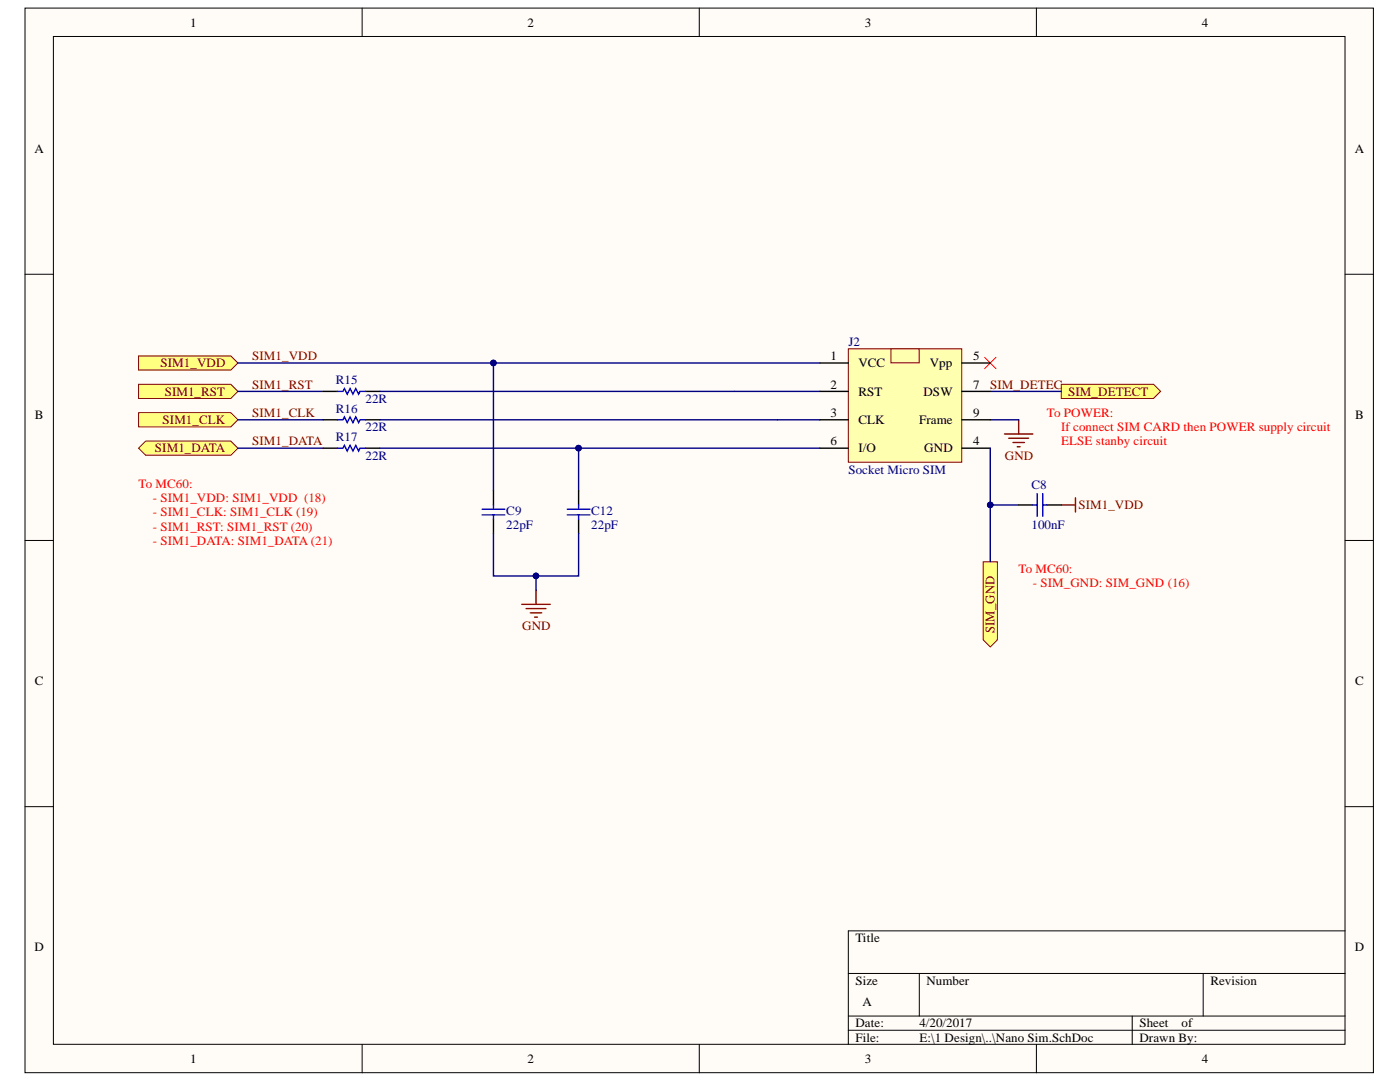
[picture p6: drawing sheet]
<svg xmlns="http://www.w3.org/2000/svg" width="279mm" height="216mm" viewBox="0 0 279 216" stroke-linecap="round" stroke-linejoin="round" font-family="sans-serif">
<defs><g id="words">
<text font-size="2.6" fill="#800000" x="198.5" y="126.3" transform="rotate(-90 198.5 126.3)">SIM_GND</text>
<g font-size="2.5">
<text x="38" y="5.3">1</text>
<text x="105.3" y="5.3">2</text>
<text x="172.6" y="5.3">3</text>
<text x="239.8" y="5.3">4</text>
<text x="6.9" y="30.4">A</text>
<text x="270.4" y="30.4">A</text>
<text x="165.8" y="71.9">1</text>
<text x="194.2" y="71.9">5</text>
<text x="165.8" y="77.6">2</text>
<text x="171.3" y="73.3">VCC</text>
<text x="185.6" y="73.3">Vpp</text>
<text x="194.2" y="77.6">7</text>
<text x="7" y="83.6">B</text>
<text x="165.8" y="83.2">3</text>
<text x="171.3" y="78.9">RST</text>
<text x="184.3" y="78.9">DSW</text>
<text x="194.2" y="83.2">9</text>
<text x="270.4" y="83.6">B</text>
<text x="165.8" y="88.9">6</text>
<text x="171.3" y="84.6">CLK</text>
<text x="183.4" y="84.6">Frame</text>
<text x="194.2" y="88.9">4</text>
<text x="171.3" y="90.3">I/O</text>
<text x="184.5" y="90.3">GND</text>
<text x="7" y="136.7">C</text>
<text x="270.4" y="136.7">C</text>
<text x="6.9" y="189.8">D</text>
<text x="170.7" y="188">Title</text>
<text x="270.4" y="189.8">D</text>
<text x="170.7" y="196.5">Size</text>
<text x="184.9" y="196.5">Number</text>
<text x="241.6" y="196.5">Revision</text>
<text x="172.1" y="200.8">A</text>
<text x="170.7" y="205">Date:</text>
<text x="170.7" y="207.9">File:</text>
<text x="183.5" y="205">4/20/2017</text>
<text x="183.5" y="207.9">E:\1 Design\..\Nano Sim.SchDoc</text>
<text x="227.4" y="205">Sheet</text>
<text x="227.4" y="207.9">Drawn By:</text>
<text x="235.8" y="205">of</text>
<text x="38" y="212.1">1</text>
<text x="105.3" y="212.1">2</text>
<text x="172.6" y="212.1">3</text>
<text x="239.8" y="212.1">4</text>
</g>
<g font-size="2.5" fill="#800000">
<text x="50.3" y="71.9">SIM1_VDD</text>
<text x="32" y="73.3">SIM1_VDD</text>
<text x="50.3" y="77.6">SIM1_RST</text>
<text x="197.6" y="77.6">SIM_DETEC</text>
<text x="32.9" y="78.9">SIM1_RST</text>
<text x="50.3" y="83.2">SIM1_CLK</text>
<text x="213.2" y="78.9">SIM_DETECT</text>
<text x="32.4" y="84.6">SIM1_CLK</text>
<text x="50.3" y="88.9">SIM1_DATA</text>
<text x="30.9" y="90.3">SIM1_DATA</text>
<text x="200.5" y="91.7">GND</text>
<text x="215.2" y="101.6">SIM1_VDD</text>
<text x="104.2" y="125.7">GND</text>
</g>
<g font-size="2.5" fill="#000080">
<text x="169.3" y="69.1">J2</text>
<text x="67" y="76.7">R15</text>
<text x="67" y="82.4">R16</text>
<text x="73" y="80.4">22R</text>
<text x="67" y="88">R17</text>
<text x="73" y="86.1">22R</text>
<text x="73" y="91.7">22R</text>
<text x="169.3" y="94.6">Socket Micro SIM</text>
<text x="205.9" y="97.6">C8</text>
<text x="101" y="105.6">22pF</text>
<text x="101" y="102.8">C9</text>
<text x="118" y="105.6">22pF</text>
<text x="118" y="102.8">C12</text>
<text x="205.9" y="105.6">100nF</text>
</g>
<g font-size="2.5" fill="#f00">
<text x="208.9" y="83.2">To POWER:</text>
<text x="211.8" y="86.1">If connect SIM CARD then POWER supply circuit</text>
<text x="211.8" y="88.9">ELSE stanby circuit</text>
<text x="27.7" y="97.4">To MC60:</text>
<text x="30.5" y="100.2">- SIM1_VDD: SIM1_VDD (18)</text>
<text x="30.5" y="105.9">- SIM1_RST: SIM1_RST (20)</text>
<text x="30.5" y="103.1">- SIM1_CLK: SIM1_CLK (19)</text>
<text x="30.5" y="108.7">- SIM1_DATA: SIM1_DATA (21)</text>
<text x="203.3" y="114.4">To MC60:</text>
<text x="206.1" y="117.2">- SIM_GND: SIM_GND (16)</text>
</g>
</g></defs>
<g fill="#fffcf8" stroke="#000" stroke-width=".2">
<path d="M5 1.6h269.1v212.4h-269.1z"/>
<path d="M10.7 7.3h257.7v201.1h-257.7z"/>
</g>
<g fill="none" stroke="#000" stroke-width=".2">
<path d="M72.3 1.6v5.7M139.6 1.6v5.7M206.8 1.6v5.7M5 54.7h5.7M268.5 54.7h5.6M5 107.8h5.7M268.5 107.8h5.6M5 161h5.7M268.5 161h5.6M169.3 194.2h99.2M183.5 194.2v8.5M240.1 194.2v8.5"/>
<path d="M268.5 185.7h-99.2v22.7M72.3 208.4v5.7M139.6 208.4v5.7M169.3 202.7h99.2M169.3 205.6h99.2M206.8 208.4v5.7M226 202.7v5.7"/>
</g>
<path d="M200.5 86.6h5.6M201.3 87.4h4M202.2 88.3h2.2M203 89.1h.6M203.3 83.8v2.8M214.6 99.3v2.9M107 117.8v2.8M211.8 100.8h2.8M104.1 120.6h5.7M105 121.4h4M105.8 122.3h2.3M106.7 123.1h.6" fill="none" stroke="#800000" stroke-width=".28"/>
<path d="M196.5 71.3l2.3 2.3M198.8 71.3l-2.3 2.3" fill="none" stroke="#f00" stroke-width=".2"/>
<g fill="#ffff80" stroke="#800000" stroke-width=".2">
<path d="M196.2 112.1h2.8v15.6l-1.4 1.4-1.4-1.4z" fill-rule="evenodd"/>
<path d="M27.7 71h18.4l1.4 1.4-1.4 1.4h-18.4z" fill-rule="evenodd"/>
<path d="M27.7 82.3h18.4l1.4 1.5-1.4 1.4h-18.4z" fill-rule="evenodd"/>
<path d="M27.7 76.7h18.4l1.4 1.4-1.4 1.4h-18.4z" fill-rule="evenodd"/>
<path d="M27.7 89.4l1.4-1.4h17l1.4 1.4-1.4 1.4h-17z" fill-rule="evenodd"/>
<path d="M211.8 76.7h18.4l1.4 1.4-1.4 1.4h-18.4z" fill-rule="evenodd"/>
</g>
<path d="M47.5 78.1h17M75.8 78.1h87.8M98.5 72.4v25.5M197.6 78.1h14.2M47.5 83.8h17M47.5 89.4h17M75.8 83.8h87.8M75.8 89.4h39.7M163.6 89.4h-48.1v8.5M197.6 83.8h5.7M107 114.9v2.9M197.6 100.8h5.7" fill="none" stroke="#000080" stroke-width=".28"/>
<g fill="#000080" stroke="#000080" stroke-width=".2">
<circle cx="115.5" cy="89.4" r=".55"/>
<circle cx="197.6" cy="100.7" r=".55"/>
<circle cx="98.5" cy="72.4" r=".55"/>
<circle cx="107" cy="114.9" r=".55"/>
</g>
<path d="M64.5 78.1h2.8M73 78.1h2.8M64.5 83.8h2.8M64.5 89.4h2.8M73 83.8h2.8M73 89.4h2.8M98.5 97.9v2.9M115.5 97.9v2.9M98.5 103.6v2.8M115.5 103.6v2.8M203.3 100.8h2.8M209 100.8h2.8" fill="none" stroke="#000" stroke-width=".28"/>
<g fill="none" stroke="#00f" stroke-width=".28">
<path d="M67.3 78.1h1.1l.3-.6 .6 1.2 .6-1.2 .5 1.2 .6-1.2 .6 1.2 .2-.6h1.2M67.3 83.8h1.1l.3-.6 .6 1.1 .6-1.1 .5 1.1 .6-1.1 .6 1.1 .2-.5h1.2M67.3 89.4h1.1l.3-.5 .6 1.1 .6-1.1 .5 1.1 .6-1.1 .6 1.1 .2-.6h1.2M207 98.5v4.5M208.1 98.5v4.5M96.2 102.7h4.5M96.2 101.6h4.5M98.5 100.8v.8M98.5 102.7v.9M113.2 102.7h4.5M113.2 101.6h4.5M115.5 100.8v.8"/>
<path d="M115.5 102.7v.9M206.1 100.8h.9M208.1 100.8h.9"/>
</g>
<path d="M169.3 69.6h22.6v22.6h-22.6z" fill="#ffffb0" stroke="#800000" stroke-width=".2"/>
<path d="M163.6 72.4h5.7M163.6 78.1h5.7M192 72.4h5.6M192 78.1h5.6M163.6 83.8h5.7M163.6 89.4h5.7M192 83.8h5.6M192 89.4h5.6" fill="none" stroke="#000" stroke-width=".28"/>
<path d="M177.8 69.6h5.6v2.8h-5.6z" fill="#ffffb0" stroke="#800000" stroke-width=".2"/>
<path d="M47.5 72.4h116.1M197.6 89.4v22.7M98.5 106.4v8.5h17v-8.5" fill="none" stroke="#000080" stroke-width=".28"/>
<g fill="#000080" stroke="#000080" stroke-width=".2">
<circle cx="98.5" cy="72.4" r=".55"/>
<circle cx="197.6" cy="100.7" r=".55"/>
<circle cx="107" cy="114.9" r=".55"/>
</g>
<use href="#words"/>
</svg>
